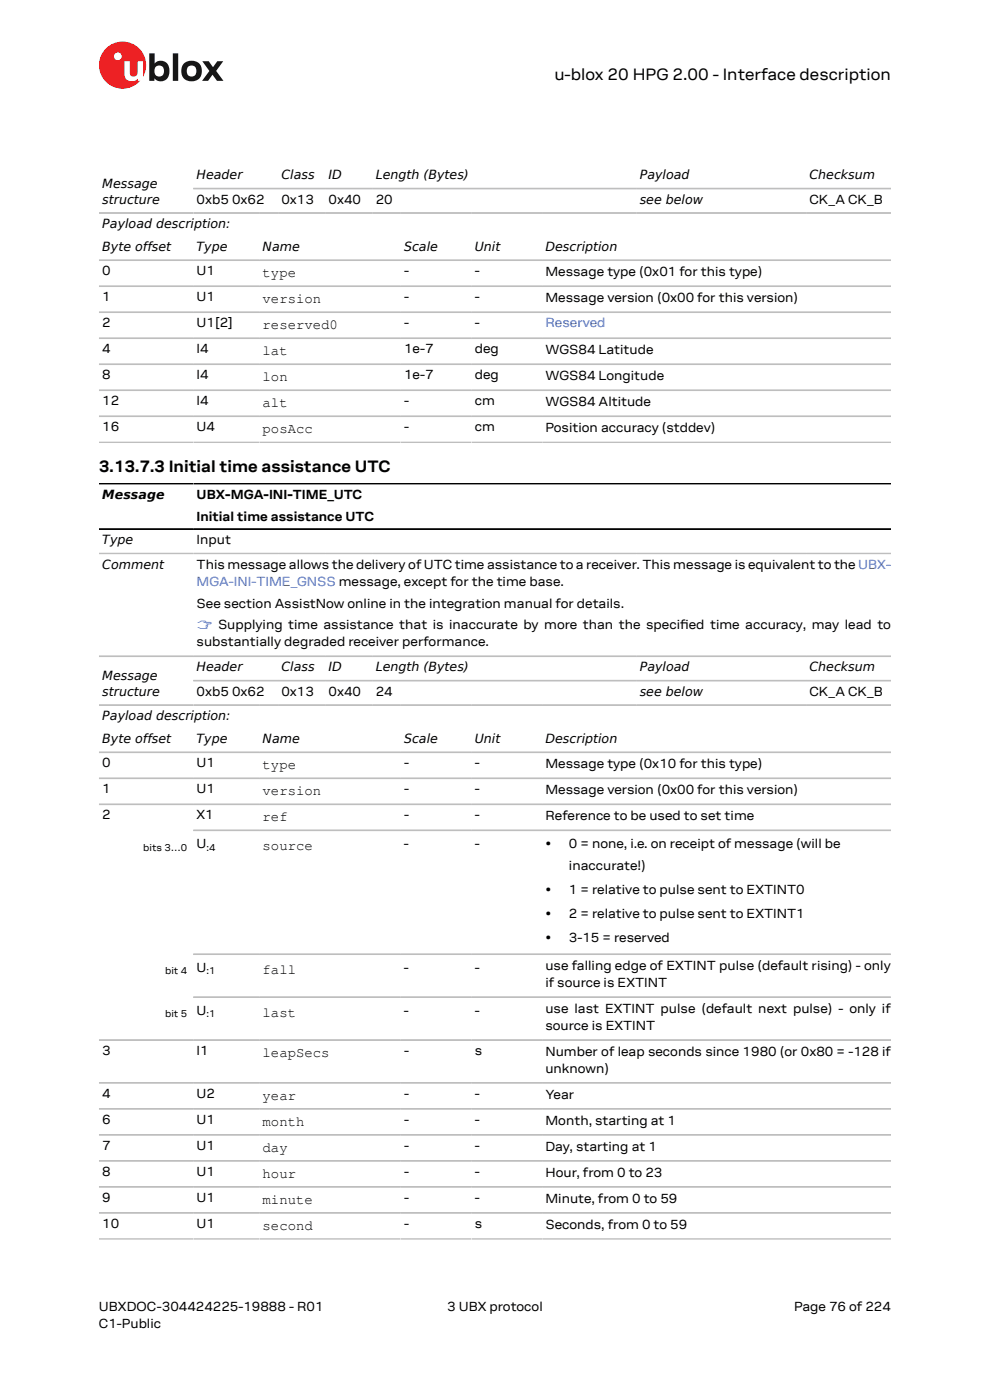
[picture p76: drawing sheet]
<svg xmlns="http://www.w3.org/2000/svg" width="210mm" height="297mm" viewBox="0 0 210 297" stroke-linecap="round" stroke-linejoin="round" font-family="sans-serif">
<defs><g id="words">
<g font-size="3.5">
<text x="117.6" y="17">u-blox 20 HPG 2.00 - Interface description</text>
<text x="21" y="100.2">3.13.7.3 Initial time assistance UTC</text>
</g>
<g font-size="3">
<text x="55.7" y="58.7">type</text>
<text x="55.7" y="64.2">version</text>
<text x="55.7" y="69.8">reserved0</text>
<text x="55.7" y="75.3">lat</text>
<text x="55.7" y="80.8">lon</text>
<text x="55.7" y="86.3">alt</text>
<text x="55.7" y="91.8">posAcc</text>
<text x="55.7" y="163.1">type</text>
<text x="55.7" y="168.6">version</text>
<text x="55.7" y="174.2">ref</text>
<text x="55.7" y="180.3">source</text>
<text x="55.7" y="206.6">fall</text>
<text x="55.7" y="215.7">last</text>
<text x="55.7" y="224.2">leapSecs</text>
<text x="55.7" y="233.3">year</text>
<text x="55.7" y="238.8">month</text>
<text x="55.7" y="244.3">day</text>
<text x="55.7" y="249.8">hour</text>
<text x="55.7" y="255.3">minute</text>
<text x="55.7" y="260.9">second</text>
</g>
<g font-size="2.8">
<text x="41.7" y="43.2">0xb5 0x62</text>
<text x="59.7" y="43.2">0x13</text>
<text x="69.7" y="43.2">0x40</text>
<text x="79.7" y="43.2">20</text>
<text x="171.7" y="43.2">CK_A CK_B</text>
<text x="21.7" y="58.4">0</text>
<text x="41.7" y="58.4">U1</text>
<text x="85.7" y="58.4">-</text>
<text x="100.7" y="58.4">-</text>
<text x="115.7" y="58.5">Message type (0x01 for this type)</text>
<text x="21.7" y="63.9">1</text>
<text x="41.7" y="63.9">U1</text>
<text x="85.7" y="63.9">-</text>
<text x="100.7" y="63.9">-</text>
<text x="115.7" y="64">Message version (0x00 for this version)</text>
<text x="21.7" y="69.4">2</text>
<text x="41.7" y="69.4">U1[2]</text>
<text x="85.7" y="69.4">-</text>
<text x="100.7" y="69.4">-</text>
<text x="21.7" y="74.9">4</text>
<text x="41.7" y="74.9">I4</text>
<text x="85.7" y="74.9">1e-7</text>
<text x="100.7" y="74.9">deg</text>
<text x="115.7" y="75.1">WGS84 Latitude</text>
<text x="21.7" y="80.4">8</text>
<text x="41.7" y="80.4">I4</text>
<text x="85.7" y="80.4">1e-7</text>
<text x="100.7" y="80.4">deg</text>
<text x="115.7" y="80.6">WGS84 Longitude</text>
<text x="21.7" y="86">12</text>
<text x="41.7" y="86">I4</text>
<text x="85.7" y="86">-</text>
<text x="100.7" y="86">cm</text>
<text x="115.7" y="86.1">WGS84 Altitude</text>
<text x="21.7" y="91.5">16</text>
<text x="41.7" y="91.5">U4</text>
<text x="85.7" y="91.5">-</text>
<text x="100.7" y="91.5">cm</text>
<text x="115.7" y="91.6">Position accuracy (stddev)</text>
<text x="41.7" y="105.9">UBX-MGA-INI-TIME_UTC</text>
<text x="41.7" y="110.5">Initial time assistance UTC</text>
<text x="41.7" y="115.4">Input</text>
<text x="41.7" y="120.7">This message allows the delivery of UTC time assistance to a receiver. This message is equivalent to the UBX-</text>
<text x="41.7" y="128.9">See section AssistNow online in the integration manual for details.</text>
<text x="41.7" y="137.1">substantially degraded receiver performance.</text>
<text x="144.3" y="133.4">i</text>
<text x="41.7" y="147.6">0xb5 0x62</text>
<text x="59.7" y="147.6">0x13</text>
<text x="69.7" y="147.6">0x40</text>
<text x="79.7" y="147.6">24</text>
<text x="171.7" y="147.6">CK_A CK_B</text>
<text x="21.7" y="162.8">0</text>
<text x="41.7" y="162.8">U1</text>
<text x="85.7" y="162.8">-</text>
<text x="100.7" y="162.8">-</text>
<text x="115.7" y="162.9">Message type (0x10 for this type)</text>
<text x="21.7" y="168.3">1</text>
<text x="21.7" y="173.8">2</text>
<text x="41.7" y="168.3">U1</text>
<text x="41.7" y="173.8">X1</text>
<text x="85.7" y="168.3">-</text>
<text x="85.7" y="173.8">-</text>
<text x="100.7" y="168.3">-</text>
<text x="100.7" y="173.8">-</text>
<text x="115.7" y="168.4">Message version (0x00 for this version)</text>
<text x="115.7" y="173.9">Reference to be used to set time</text>
<text x="41.7" y="179.9">U</text>
<text x="85.7" y="179.9">-</text>
<text x="100.7" y="179.9">-</text>
<text x="115.7" y="179.9">•</text>
<text x="120.7" y="179.9">0 = none, i.e. on receipt of message (will be</text>
<text x="120.7" y="184.5">inaccurate!)</text>
<text x="115.7" y="189.6">•</text>
<text x="120.7" y="189.6">1 = relative to pulse sent to EXTINT0</text>
<text x="115.7" y="194.7">•</text>
<text x="120.7" y="194.7">2 = relative to pulse sent to EXTINT1</text>
<text x="115.7" y="199.8">•</text>
<text x="120.7" y="199.8">3-15 = reserved</text>
<text x="41.7" y="206.2">U</text>
<text x="85.7" y="206.2">-</text>
<text x="100.7" y="206.2">-</text>
<text x="115.7" y="205.7">use falling edge of EXTINT pulse (default rising) - only</text>
<text x="115.7" y="209.4">if source is EXTINT</text>
<text x="41.7" y="215.3">U</text>
<text x="85.7" y="215.3">-</text>
<text x="100.7" y="215.3">-</text>
<text x="115.7" y="214.8">use last EXTINT pulse (default next pulse) - only if</text>
<text x="115.7" y="218.5">source is EXTINT</text>
<text x="21.7" y="223.8">3</text>
<text x="41.7" y="223.8">I1</text>
<text x="85.7" y="223.8">-</text>
<text x="100.7" y="223.8">s</text>
<text x="115.7" y="223.9">Number of leap seconds since 1980 (or 0x80 = -128 if</text>
<text x="115.7" y="227.6">unknown)</text>
<text x="21.7" y="232.9">4</text>
<text x="41.7" y="232.9">U2</text>
<text x="85.7" y="232.9">-</text>
<text x="100.7" y="232.9">-</text>
<text x="115.7" y="233">Year</text>
<text x="21.7" y="238.4">6</text>
<text x="41.7" y="238.4">U1</text>
<text x="85.7" y="238.4">-</text>
<text x="100.7" y="238.4">-</text>
<text x="115.7" y="238.6">Month, starting at 1</text>
<text x="21.7" y="243.9">7</text>
<text x="41.7" y="243.9">U1</text>
<text x="85.7" y="243.9">-</text>
<text x="100.7" y="243.9">-</text>
<text x="115.7" y="244.1">Day, starting at 1</text>
<text x="21.7" y="249.5">8</text>
<text x="41.7" y="249.5">U1</text>
<text x="85.7" y="249.5">-</text>
<text x="100.7" y="249.5">-</text>
<text x="115.7" y="249.6">Hour, from 0 to 23</text>
<text x="21.7" y="255">9</text>
<text x="41.7" y="255">U1</text>
<text x="85.7" y="255">-</text>
<text x="100.7" y="255">-</text>
<text x="115.7" y="255.1">Minute, from 0 to 59</text>
<text x="21.7" y="260.5">10</text>
<text x="41.7" y="260.5">U1</text>
<text x="85.7" y="260.5">-</text>
<text x="100.7" y="260.5">s</text>
<text x="115.7" y="260.6">Seconds, from 0 to 59</text>
<text x="21" y="278">UBXDOC-304424225-19888 - R01</text>
<text x="21" y="281.8">C1-Public</text>
<text x="94.9" y="278">3 UBX protocol</text>
<text x="168.4" y="278">Page 76 of 224</text>
</g>
<g font-size="2.8" fill="#4664b4">
<text x="115.7" y="69.4">Reserved</text>
<text x="41.7" y="124.4">MGA-INI-TIME_GNSS message, except for the time base.</text>
<text x="41.7" y="133.4">☞ Supplying time assistance that is inaccurate by more than the specifed time accuracy, may lead to</text>
</g>
<g font-size="2.7">
<text x="21.7" y="39.8">Message</text>
<text x="41.7" y="38">Header</text>
<text x="59.7" y="38">Class</text>
<text x="69.7" y="38">ID</text>
<text x="79.7" y="38">Length (Bytes)</text>
<text x="135.7" y="38">Payload</text>
<text x="171.7" y="38">Checksum</text>
<text x="21.7" y="43.2">structure</text>
<text x="135.7" y="43.2">see below</text>
<text x="21.7" y="48.4">Payload description:</text>
<text x="21.7" y="53.2">Byte offset</text>
<text x="41.7" y="53.2">Type</text>
<text x="55.7" y="53.2">Name</text>
<text x="85.7" y="53.2">Scale</text>
<text x="100.7" y="53.2">Unit</text>
<text x="115.7" y="53.2">Description</text>
<text x="21.7" y="105.8">Message</text>
<text x="21.7" y="115.4">Type</text>
<text x="21.7" y="120.6">Comment</text>
<text x="41.7" y="142.4">Header</text>
<text x="59.7" y="142.4">Class</text>
<text x="69.7" y="142.4">ID</text>
<text x="79.7" y="142.4">Length (Bytes)</text>
<text x="135.7" y="142.4">Payload</text>
<text x="171.7" y="142.4">Checksum</text>
<text x="21.7" y="144.2">Message</text>
<text x="21.7" y="147.6">structure</text>
<text x="135.7" y="147.6">see below</text>
<text x="21.7" y="152.8">Payload description:</text>
<text x="21.7" y="157.6">Byte offset</text>
<text x="41.7" y="157.6">Type</text>
<text x="55.7" y="157.6">Name</text>
<text x="85.7" y="157.6">Scale</text>
<text x="100.7" y="157.6">Unit</text>
<text x="115.7" y="157.6">Description</text>
</g>
<g font-size="2.1">
<text x="30.4" y="180.4">bits 3…0</text>
<text x="43.8" y="180.4">:4</text>
<text x="35" y="206.5">bit 4</text>
<text x="43.8" y="206.7">:1</text>
<text x="35" y="215.6">bit 5</text>
<text x="43.8" y="215.8">:1</text>
</g>
</g></defs>
<circle cx="26" cy="13.8" r="5" fill="#ed2023"/>
<circle cx="25" cy="11.9" r=".83" fill="#fff"/>
<g fill="#151516">
<path d="M36.7 11.3h1.1v5.9h-1.1z"/>
<path d="M42.9 13h1.4l.9 1.3 .9-1.3h1.3l-1.6 2 1.6 2.2h-1.4l-.9-1.4-1 1.4h-1.2l1.5-2.1z"/>
<path d="M33 14.2a1.17 1.17 0 0 0-.1 1.5 1.17 1.17 0 0 0 1.4 .4 1.16 1.16 0 0 0 .4-1.6 1.16 1.16 0 0 0-1.7-.3zM31.7 11.3h1.1v2.2a1.82 1.82 0 0 1 2.2-.4 1.82 1.82 0 0 1 .9 2 1.83 1.83 0 0 1-1 2 1.83 1.83 0 0 1-2.1-.5v.6h-1.1z"/>
<path d="M39.9 14.2a1.18 1.18 0 0 0-.2 1.5 1.18 1.18 0 0 0 1.5 .4 1.18 1.18 0 0 0 .4-1.6 1.18 1.18 0 0 0-1.5-.5zM38.4 15a2.25 2.25 0 0 1 4.5 0 2.25 2.25 0 0 1-4.5 0z"/>
</g>
<path d="M26.4 13h1.1v2.5a.84 .84 0 0 0 1 .7 .84 .84 0 0 0 .7-.9v-2.3h1.1v4.2h-1.1v-.5a1.59 1.59 0 0 1-1.8 .5 1.59 1.59 0 0 1-1-1.6z" fill="#fff"/>
<g fill="none" stroke="#bebebe" stroke-width=".35">
<path d="M21 45.2h168M21 55.2h168M41 40h148M21 60.7h168M21 66.2h168M21 71.7h168M21 77.3h168M21 82.8h168M21 88.3h168M21 93.8h168M21 117.4h168M21 139.2h168"/>
<path d="M21 149.6h168M21 159.6h168M189 144.4h-148M21 165.1h168M21 170.6h168M41 176.1h148M41 202.4h148M41 211.5h148M21 220.6h168M21 229.7h168M21 235.2h168M21 240.8h168"/>
<path d="M21 246.3h168M21 251.8h168M21 257.3h168M21 262.8h168"/>
</g>
<path d="M21 102.6h168M21 112.2h168" fill="none" stroke="#000" stroke-width=".35"/>
<use href="#words"/>
</svg>
